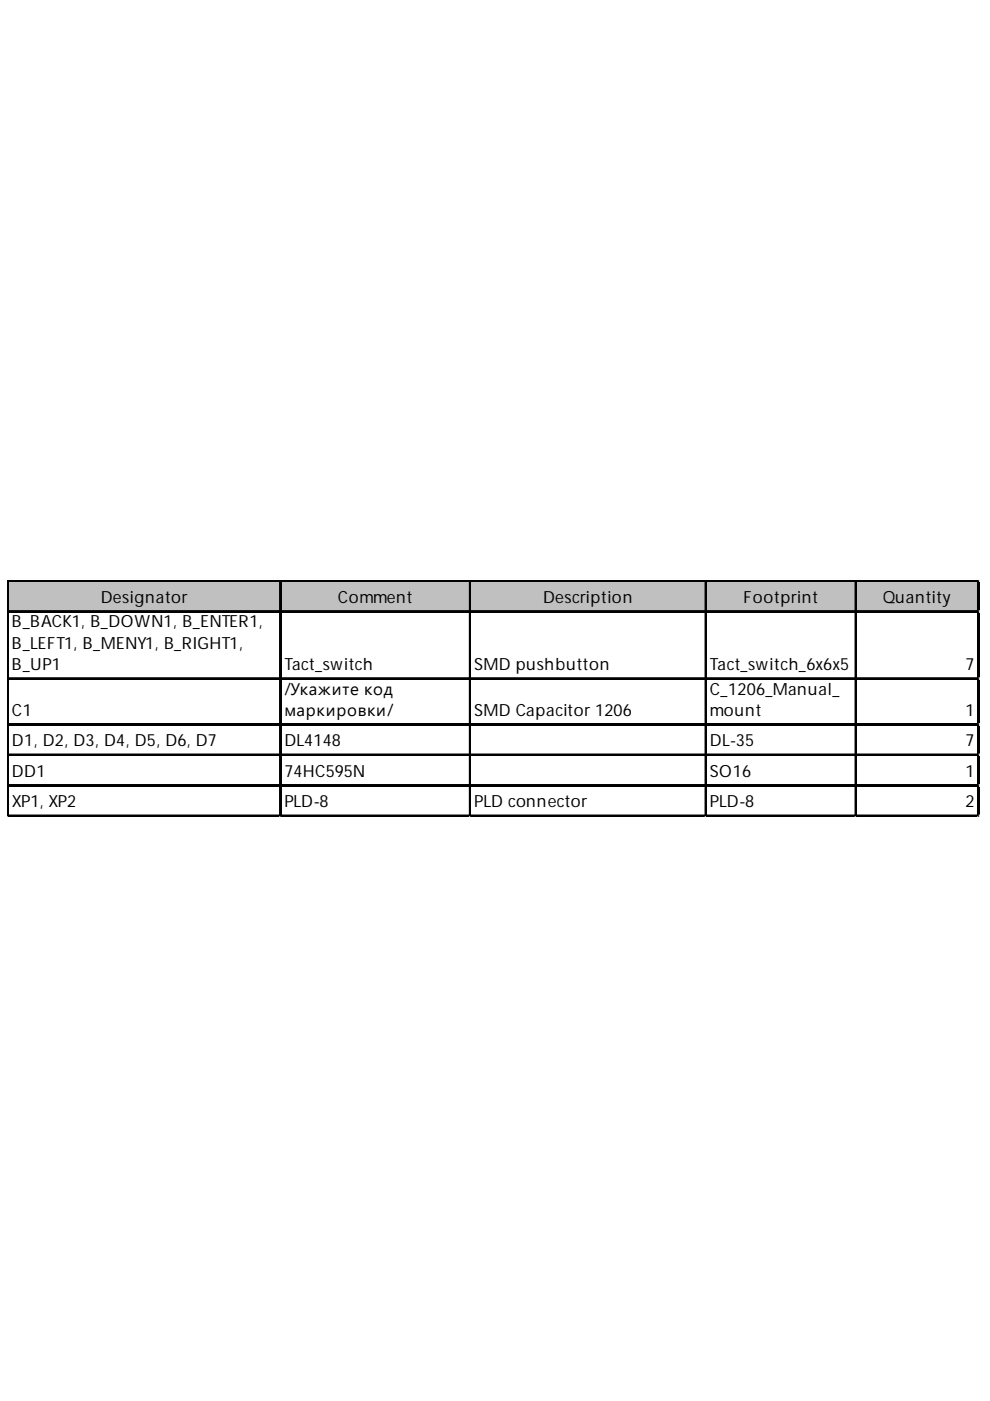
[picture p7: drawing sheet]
<svg xmlns="http://www.w3.org/2000/svg" width="210mm" height="297mm" viewBox="0 0 210 297" stroke-linecap="round" stroke-linejoin="round" font-family="sans-serif">
<defs><g id="words">
<g font-size="3.6">
<text x="21.4" y="127.9">Designator</text>
<text x="71.7" y="127.9">Comment</text>
<text x="115.1" y="127.9">Description</text>
<text x="157.7" y="127.9">Footprint</text>
<text x="187.2" y="127.9">Quantity</text>
<text x="2.5" y="133">B_BACK1, B_DOWN1, B_ENTER1,</text>
<text x="2.5" y="137.6">B_LEFT1, B_MENY1, B_RIGHT1,</text>
<text x="2.5" y="142.1">B_UP1</text>
<text x="60.3" y="142.1">Tact_switch</text>
<text x="100.5" y="142.1">SMD pushbutton</text>
<text x="150.5" y="142.1">Tact_switch_6x6x5</text>
<text x="204.7" y="142.1">7</text>
<text x="60.3" y="147.3">/Укажите код</text>
<text x="150.5" y="147.3">C_1206_Manual_</text>
<text x="2.5" y="151.8">C1</text>
<text x="60.3" y="151.8">маркировки/</text>
<text x="100.5" y="151.8">SMD Capacitor 1206</text>
<text x="150.5" y="151.8">mount</text>
<text x="204.7" y="151.8">1</text>
<text x="2.5" y="158.3">D1, D2, D3, D4, D5, D6, D7</text>
<text x="60.3" y="158.3">DL4148</text>
<text x="150.5" y="158.3">DL-35</text>
<text x="204.7" y="158.3">7</text>
<text x="2.5" y="164.7">DD1</text>
<text x="60.3" y="164.7">74HC595N</text>
<text x="150.5" y="164.7">SO16</text>
<text x="204.7" y="164.7">1</text>
<text x="2.5" y="171.2">XP1, XP2</text>
<text x="60.3" y="171.2">PLD-8</text>
<text x="100.5" y="171.2">PLD connector</text>
<text x="150.5" y="171.2">PLD-8</text>
<text x="204.7" y="171.2">2</text>
</g>
</g></defs>
<path d="M1.8 123.3h205.8v6.5h-205.8z" fill="#c0c0c0"/>
<g fill="none" stroke="#000" stroke-width=".32">
<path d="M1.6 123v50.2M1.7 123v50.2M1.9 123h205.7M1.9 123.2h205.7M1.9 129.5h205.7M1.9 129.7h205.7M59.3 123.4v49.8M59.5 123.4v49.8M99.6 123.4v49.8M99.7 123.4v49.8M149.5 123.4v49.8M149.7 123.4v49.8"/>
<path d="M181.3 123.4v49.8M181.5 123.4v49.8M207.3 123.4v49.8M207.5 123.4v49.8M1.9 143.7h205.7M1.9 143.9h205.7M1.9 153.5h205.7M1.9 153.6h205.7M1.9 159.9h205.7M1.9 160.1h205.7M1.9 166.4h205.7M1.9 166.6h205.7"/>
<path d="M1.9 172.9h205.7M1.9 173h205.7"/>
</g>
<path d="M1.6 173.2h.1" fill="none" stroke="#d4d4d4" stroke-width=".32"/>
<path d="M1.6 173.2h.3z" fill="#d4d4d4"/>
<path d="M59.3 173.2h.1" fill="none" stroke="#d4d4d4" stroke-width=".32"/>
<path d="M59.3 173.2h.4z" fill="#d4d4d4"/>
<path d="M99.6 173.2h.1" fill="none" stroke="#d4d4d4" stroke-width=".32"/>
<path d="M99.6 173.2h.3z" fill="#d4d4d4"/>
<path d="M149.5 173.2h.1" fill="none" stroke="#d4d4d4" stroke-width=".32"/>
<path d="M149.5 173.2h.4z" fill="#d4d4d4"/>
<path d="M181.3 173.2h.1" fill="none" stroke="#d4d4d4" stroke-width=".32"/>
<path d="M181.3 173.2h.4z" fill="#d4d4d4"/>
<path d="M207.3 173.2h.1" fill="none" stroke="#d4d4d4" stroke-width=".32"/>
<path d="M207.3 173.2h.3z" fill="#d4d4d4"/>
<path d="M207.6 123h.1" fill="none" stroke="#d4d4d4" stroke-width=".32"/>
<path d="M207.6 123l.1 .4z" fill="#d4d4d4"/>
<path d="M207.6 129.5h.1" fill="none" stroke="#d4d4d4" stroke-width=".32"/>
<path d="M207.6 129.5l.1 .3z" fill="#d4d4d4"/>
<path d="M207.6 143.7h.1" fill="none" stroke="#d4d4d4" stroke-width=".32"/>
<path d="M207.6 143.7l.1 .4z" fill="#d4d4d4"/>
<path d="M207.6 153.5h.1" fill="none" stroke="#d4d4d4" stroke-width=".32"/>
<path d="M207.6 153.5l.1 .3z" fill="#d4d4d4"/>
<path d="M207.6 159.9h.1" fill="none" stroke="#d4d4d4" stroke-width=".32"/>
<path d="M207.6 159.9l.1 .3z" fill="#d4d4d4"/>
<path d="M207.6 166.4h.1" fill="none" stroke="#d4d4d4" stroke-width=".32"/>
<path d="M207.6 166.4l.1 .3z" fill="#d4d4d4"/>
<path d="M207.6 172.9h.1" fill="none" stroke="#d4d4d4" stroke-width=".32"/>
<path d="M207.6 172.9l.1 .3z" fill="#d4d4d4"/>
<use href="#words"/>
</svg>
